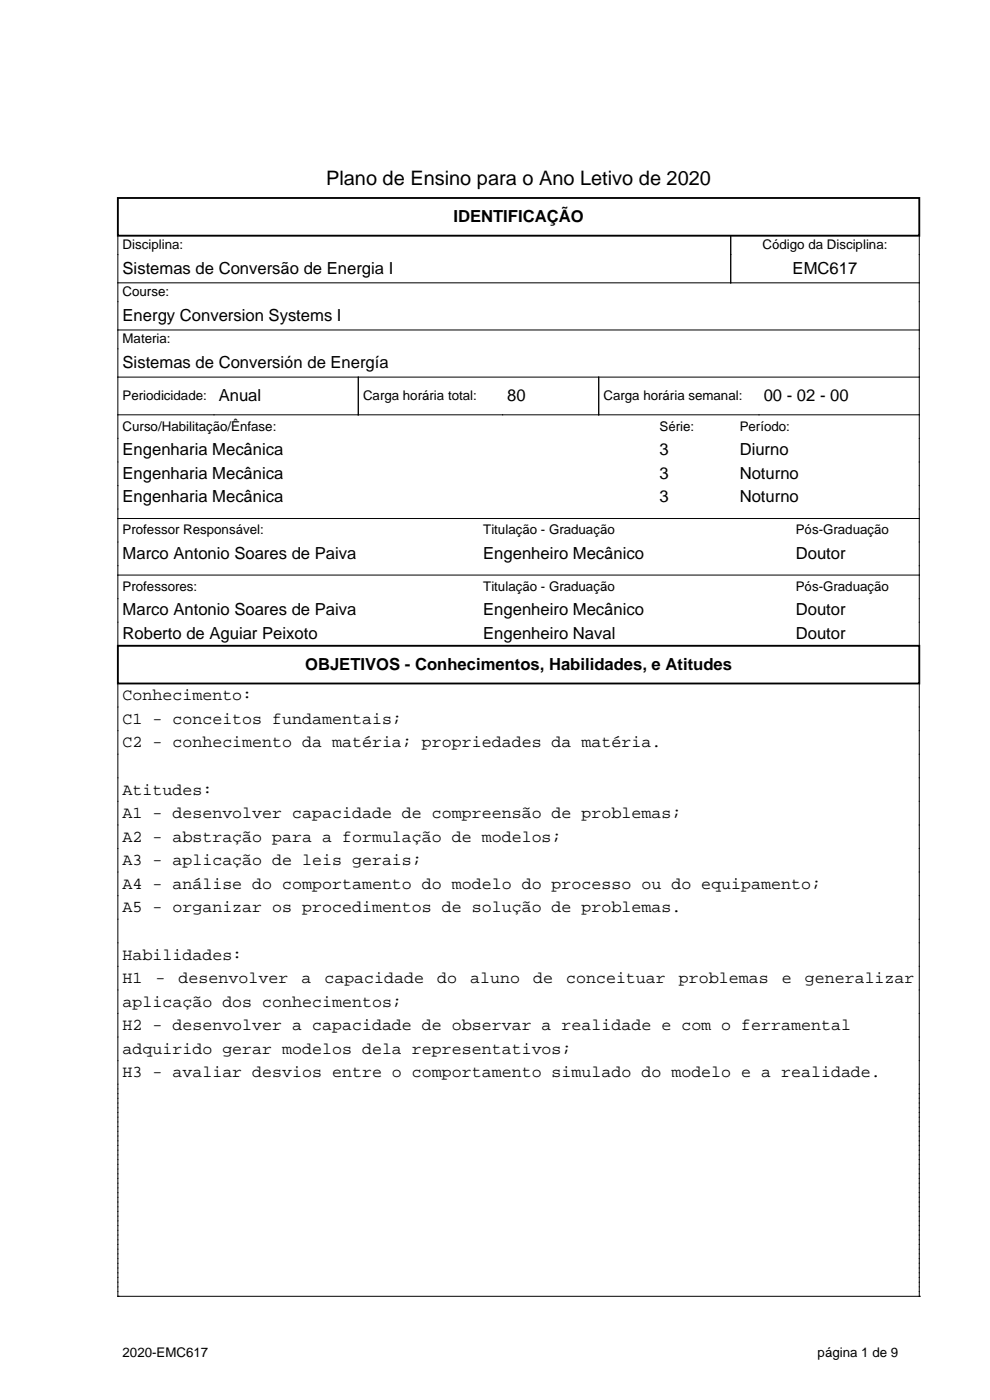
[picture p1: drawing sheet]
<svg xmlns="http://www.w3.org/2000/svg" width="210mm" height="297mm" viewBox="0 0 210 297" stroke-linecap="round" stroke-linejoin="round" font-family="sans-serif">
<defs><g id="words">
<text font-size="4.2" x="69.2" y="39.3">Plano de Ensino para o Ano Letivo de 2020</text>
<g font-size="3.5">
<text x="96.2" y="47.1">IDENTIFICAÇÃO</text>
<text x="26" y="58.1">Sistemas de Conversão de Energia I</text>
<text x="168.1" y="58.1">EMC617</text>
<text x="26" y="68.1">Energy Conversion Systems I</text>
<text x="26" y="78.1">Sistemas de Conversión de Energía</text>
<text x="46.4" y="85.1">Anual</text>
<text x="107.6" y="85.1">80</text>
<text x="162" y="85.1">00 - 02 - 00</text>
<text x="26" y="96.6">Engenharia Mecânica</text>
<text x="26" y="101.6">Engenharia Mecânica</text>
<text x="139.9" y="96.6">3</text>
<text x="139.9" y="101.6">3</text>
<text x="156.9" y="96.6">Diurno</text>
<text x="156.9" y="101.6">Noturno</text>
<text x="26" y="106.6">Engenharia Mecânica</text>
<text x="139.9" y="106.6">3</text>
<text x="156.9" y="106.6">Noturno</text>
<text x="26" y="118.6">Marco Antonio Soares de Paiva</text>
<text x="102.5" y="118.6">Engenheiro Mecânico</text>
<text x="168.8" y="118.6">Doutor</text>
<text x="26" y="130.6">Marco Antonio Soares de Paiva</text>
<text x="102.5" y="130.6">Engenheiro Mecânico</text>
<text x="168.8" y="130.6">Doutor</text>
<text x="26" y="135.6">Roberto de Aguiar Peixoto</text>
<text x="102.5" y="135.6">Engenheiro Naval</text>
<text x="168.8" y="135.6">Doutor</text>
<text x="64.7" y="142.1">OBJETIVOS - Conhecimentos, Habilidades, e Atitudes</text>
<text x="26" y="148.6">Conhecimento:</text>
<text x="26" y="153.6">C1 - conceitos fundamentais;</text>
<text x="26" y="158.6">C2 - conhecimento da matéria; propriedades da matéria.</text>
<text x="26" y="168.6">Atitudes:</text>
<text x="26" y="173.6">A1 - desenvolver capacidade de compreensão de problemas;</text>
<text x="26" y="178.6">A2 - abstração para a formulação de modelos;</text>
<text x="26" y="183.6">A3 - aplicação de leis gerais;</text>
<text x="26" y="188.6">A4 - análise do comportamento do modelo do processo ou do equipamento;</text>
<text x="26" y="193.6">A5 - organizar os procedimentos de solução de problemas.</text>
<text x="26" y="203.6">Habilidades:</text>
<text x="26" y="208.6">H1</text>
<text x="33" y="208.6">-</text>
<text x="37.9" y="208.6">desenvolver</text>
<text x="63.9" y="208.6">a</text>
<text x="68.8" y="208.6">capacidade</text>
<text x="92.7" y="208.6">do</text>
<text x="99.7" y="208.6">aluno</text>
<text x="113.1" y="208.6">de</text>
<text x="120.1" y="208.6">conceituar</text>
<text x="144" y="208.6">problemas</text>
<text x="165.8" y="208.6">e</text>
<text x="170.7" y="208.6">generalizar</text>
<text x="26" y="213.6">aplicação dos conhecimentos;</text>
<text x="26" y="218.6">H2 - desenvolver a capacidade de observar a realidade e com o ferramental</text>
<text x="26" y="223.6">adquirido gerar modelos dela representativos;</text>
<text x="26" y="228.6">H3 - avaliar desvios entre o comportamento simulado do modelo e a realidade.</text>
</g>
<g font-size="2.8">
<text x="26" y="52.8">Disciplina:</text>
<text x="161.7" y="52.8">Código da Disciplina:</text>
<text x="26" y="62.8">Course:</text>
<text x="26" y="72.8">Materia:</text>
<text x="26" y="84.8">Periodicidade:</text>
<text x="77" y="84.8">Carga horária total:</text>
<text x="128" y="84.8">Carga horária semanal:</text>
<text x="26" y="91.3">Curso/Habilitação/Ênfase:</text>
<text x="139.9" y="91.3">Série:</text>
<text x="156.9" y="91.3">Período:</text>
<text x="26" y="113.3">Professor Responsável:</text>
<text x="102.5" y="113.3">Titulação - Graduação</text>
<text x="168.8" y="113.3">Pós-Graduação</text>
<text x="26" y="125.3">Professores:</text>
<text x="102.5" y="125.3">Titulação - Graduação</text>
<text x="168.8" y="125.3">Pós-Graduação</text>
<text x="26" y="287.8">2020-EMC617</text>
<text x="173.4" y="287.8">página 1 de 9</text>
</g>
</g></defs>
<path d="M25 42h170v8h-170zM25 137h170v8h-170z" fill="none" stroke="#000" stroke-width=".4"/>
<g fill="none" stroke="#000" stroke-width=".21">
<path d="M25 50v87M155 50v10M195 50v87M25 60h170M25 70h170M25 80h170M76 80v8M127 80v8M25 88h170M25 110h170M25 122h170M25 145v130"/>
<path d="M195 145v130M25 275h.1M25 275h170M195 275h.1"/>
</g>
<use href="#words"/>
</svg>
